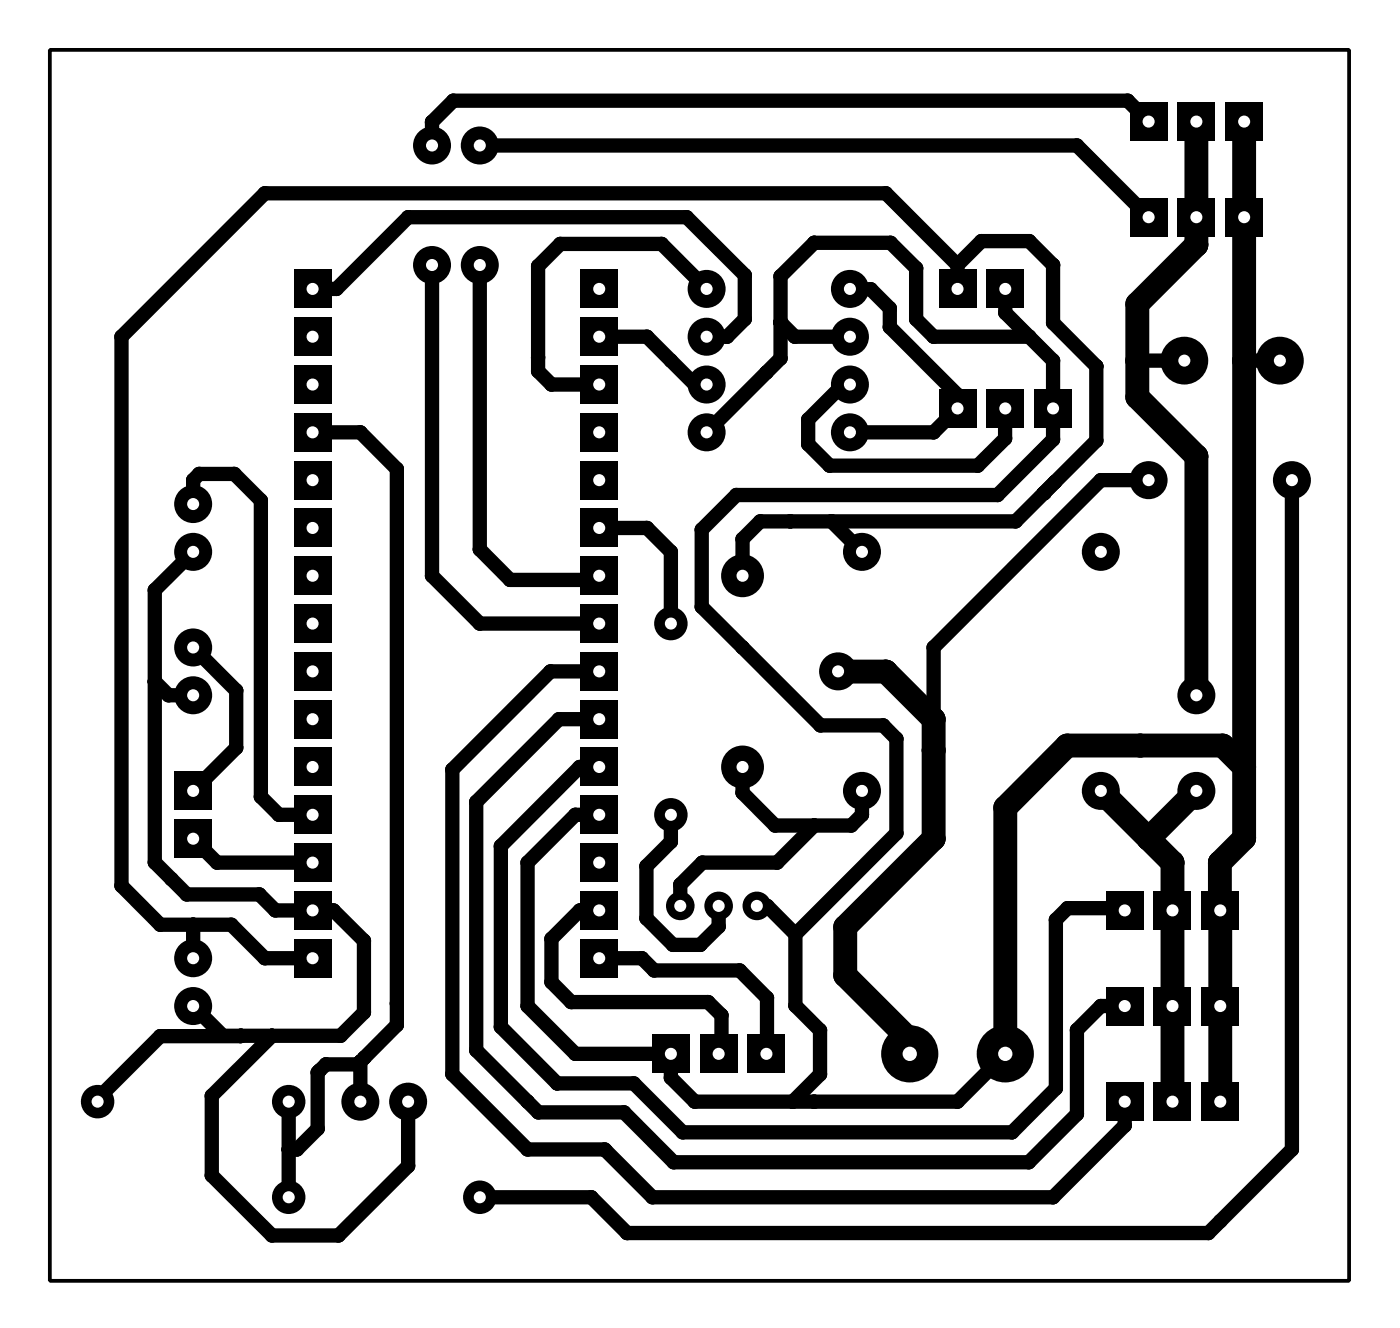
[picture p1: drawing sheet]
<svg xmlns="http://www.w3.org/2000/svg" width="74mm" height="71mm" viewBox="0 0 74 71" stroke-linecap="round" stroke-linejoin="round" font-family="sans-serif">
<g fill="#000">
<circle cx="6.5" cy="17.9" r=".38"/>
<circle cx="14.1" cy="10.3" r=".38"/>
<circle cx="17.9" cy="15.3" r=".38"/>
<circle cx="21.7" cy="11.5" r=".38"/>
<circle cx="23" cy="6.5" r=".38"/>
<circle cx="24.1" cy="5.3" r=".38"/>
<circle cx="28.6" cy="14.1" r=".38"/>
<circle cx="28.6" cy="19" r=".38"/>
<circle cx="28.6" cy="19.7" r=".38"/>
<circle cx="29.8" cy="13" r=".38"/>
<circle cx="34.4" cy="17.9" r=".38"/>
<circle cx="35.2" cy="13" r=".38"/>
<circle cx="35.7" cy="19.2" r=".38"/>
<circle cx="36.5" cy="11.5" r=".38"/>
<circle cx="38.7" cy="17.9" r=".38"/>
<circle cx="39.6" cy="16.9" r=".38"/>
<circle cx="39.6" cy="14.6" r=".38"/>
<circle cx="40.7" cy="19.8" r=".38"/>
<circle cx="41.5" cy="19" r=".38"/>
<circle cx="41.5" cy="17.1" r=".38"/>
<circle cx="41.5" cy="14.7" r=".38"/>
<circle cx="42.3" cy="17.9" r=".38"/>
<circle cx="43.3" cy="12.9" r=".38"/>
<circle cx="45.2" cy="15.4" r=".38"/>
<circle cx="46.3" cy="15.4" r=".38"/>
<circle cx="47.1" cy="10.3" r=".38"/>
<circle cx="47.3" cy="16.4" r=".38"/>
<circle cx="47.3" cy="17.4" r=".38"/>
<circle cx="47.3" cy="12.9" r=".38"/>
<circle cx="48.7" cy="14.2" r=".38"/>
<circle cx="48.7" cy="17" r=".38"/>
<circle cx="49.6" cy="17.9" r=".38"/>
<circle cx="50.9" cy="14.1" r=".38"/>
<circle cx="52.2" cy="12.8" r=".38"/>
<circle cx="53.4" cy="16.6" r=".38"/>
<circle cx="54.7" cy="12.8" r=".38"/>
<circle cx="54.7" cy="17.9" r=".38"/>
<circle cx="56" cy="14.1" r=".38"/>
<circle cx="56" cy="17.1" r=".38"/>
<circle cx="56" cy="19.2" r=".38"/>
<circle cx="57.3" cy="7.7" r=".38"/>
<circle cx="58.3" cy="19.5" r=".38"/>
<circle cx="60" cy="5.3" r=".38"/>
<circle cx="60.5" cy="16.2" r=".63"/>
<circle cx="60.5" cy="19.2" r=".63"/>
<circle cx="60.5" cy="19.2" r=".38"/>
<circle cx="63.6" cy="13" r=".63"/>
<circle cx="66.1" cy="19.2" r=".63"/>
<circle cx="66.1" cy="19.2" r=".38"/>
<circle cx="8.2" cy="36.2" r=".38"/>
<circle cx="8.2" cy="31.3" r=".38"/>
<circle cx="9" cy="36.9" r=".38"/>
<circle cx="10.3" cy="25.5" r=".38"/>
<circle cx="10.6" cy="25.2" r=".38"/>
<circle cx="12.5" cy="25.2" r=".38"/>
<circle cx="12.6" cy="39.7" r=".38"/>
<circle cx="12.6" cy="36.7" r=".38"/>
<circle cx="13.9" cy="26.6" r=".38"/>
<circle cx="19.2" cy="23" r=".38"/>
<circle cx="21.1" cy="24.9" r=".38"/>
<circle cx="23" cy="30.6" r=".38"/>
<circle cx="25.5" cy="33.1" r=".38"/>
<circle cx="25.5" cy="29.2" r=".38"/>
<circle cx="27.1" cy="30.8" r=".38"/>
<circle cx="29.3" cy="35.7" r=".38"/>
<circle cx="29.3" cy="20.4" r=".38"/>
<circle cx="29.7" cy="38.2" r=".38"/>
<circle cx="31.6" cy="30.8" r=".38"/>
<circle cx="34.4" cy="28" r=".38"/>
<circle cx="35.7" cy="29.3" r=".38"/>
<circle cx="36.9" cy="20.4" r=".38"/>
<circle cx="37.3" cy="28.1" r=".38"/>
<circle cx="37.3" cy="32.2" r=".38"/>
<circle cx="39.1" cy="26.3" r=".38"/>
<circle cx="39.5" cy="28.6" r=".38"/>
<circle cx="39.5" cy="34.4" r=".38"/>
<circle cx="40.4" cy="27.7" r=".38"/>
<circle cx="42" cy="27.7" r=".38"/>
<circle cx="43" cy="23.6" r=".38"/>
<circle cx="43" cy="22.3" r=".38"/>
<circle cx="43.6" cy="38.5" r=".38"/>
<circle cx="44.1" cy="24.7" r=".38"/>
<circle cx="44.2" cy="27.7" r=".38"/>
<circle cx="44.6" cy="35.7" r=".63"/>
<circle cx="44.8" cy="20.4" r=".38"/>
<circle cx="47" cy="38.5" r=".38"/>
<circle cx="47.1" cy="35.7" r=".63"/>
<circle cx="47.7" cy="39.2" r=".38"/>
<circle cx="49.6" cy="38.2" r=".63"/>
<circle cx="49.6" cy="39.9" r=".63"/>
<circle cx="49.6" cy="23" r=".38"/>
<circle cx="49.6" cy="34.4" r=".38"/>
<circle cx="49.6" cy="38.2" r=".38"/>
<circle cx="50.9" cy="21" r=".38"/>
<circle cx="52" cy="24.7" r=".38"/>
<circle cx="53" cy="26.3" r=".38"/>
<circle cx="53.4" cy="23.3" r=".38"/>
<circle cx="53.4" cy="21.7" r=".38"/>
<circle cx="54" cy="27.7" r=".38"/>
<circle cx="55.5" cy="26.2" r=".38"/>
<circle cx="56" cy="23.3" r=".38"/>
<circle cx="56.1" cy="25.6" r=".38"/>
<circle cx="56.7" cy="39.6" r=".63"/>
<circle cx="58.3" cy="23.4" r=".38"/>
<circle cx="58.5" cy="25.5" r=".38"/>
<circle cx="60.5" cy="21.1" r=".63"/>
<circle cx="60.6" cy="39.6" r=".63"/>
<circle cx="63.6" cy="24.2" r=".63"/>
<circle cx="65" cy="39.6" r=".63"/>
<circle cx="5.2" cy="58.4" r=".38"/>
<circle cx="6.5" cy="47.1" r=".38"/>
<circle cx="8.2" cy="45.8" r=".38"/>
<circle cx="8.5" cy="55" r=".38"/>
<circle cx="8.5" cy="49.1" r=".38"/>
<circle cx="9.1" cy="46.7" r=".38"/>
<circle cx="9.9" cy="47.5" r=".38"/>
<circle cx="10.3" cy="49.1" r=".38"/>
<circle cx="11.3" cy="58.2" r=".38"/>
<circle cx="11.5" cy="45.8" r=".38"/>
<circle cx="11.8" cy="55" r=".38"/>
<circle cx="12.3" cy="49.1" r=".38"/>
<circle cx="12.8" cy="55" r=".38"/>
<circle cx="13.8" cy="47.5" r=".38"/>
<circle cx="13.9" cy="42.3" r=".38"/>
<circle cx="14.1" cy="50.9" r=".38"/>
<circle cx="14.5" cy="55" r=".38"/>
<circle cx="14.6" cy="48.4" r=".38"/>
<circle cx="14.8" cy="43.3" r=".38"/>
<circle cx="16.9" cy="60" r=".38"/>
<circle cx="16.9" cy="57" r=".38"/>
<circle cx="17" cy="56.9" r=".38"/>
<circle cx="17.3" cy="56.5" r=".38"/>
<circle cx="17.7" cy="48.4" r=".38"/>
<circle cx="18.1" cy="55" r=".38"/>
<circle cx="19" cy="56.5" r=".38"/>
<circle cx="19.2" cy="56.4" r=".38"/>
<circle cx="19.3" cy="53.8" r=".38"/>
<circle cx="19.3" cy="50" r=".38"/>
<circle cx="19.4" cy="56.2" r=".38"/>
<circle cx="21.1" cy="54.5" r=".38"/>
<circle cx="21.1" cy="53.3" r=".38"/>
<circle cx="24" cy="57.1" r=".38"/>
<circle cx="24" cy="40.9" r=".38"/>
<circle cx="25.3" cy="42.6" r=".38"/>
<circle cx="25.3" cy="55.8" r=".38"/>
<circle cx="26.6" cy="54.6" r=".38"/>
<circle cx="26.6" cy="44.9" r=".38"/>
<circle cx="28" cy="45.8" r=".38"/>
<circle cx="28" cy="58.5" r=".38"/>
<circle cx="28" cy="53.4" r=".38"/>
<circle cx="28.6" cy="59.1" r=".38"/>
<circle cx="29.3" cy="52.2" r=".38"/>
<circle cx="29.3" cy="49.9" r=".38"/>
<circle cx="29.6" cy="57.6" r=".38"/>
<circle cx="30.4" cy="53.2" r=".38"/>
<circle cx="30.6" cy="43.3" r=".38"/>
<circle cx="30.6" cy="56" r=".38"/>
<circle cx="30.8" cy="40.7" r=".38"/>
<circle cx="30.8" cy="48.4" r=".38"/>
<circle cx="33.2" cy="59.1" r=".38"/>
<circle cx="33.7" cy="57.6" r=".38"/>
<circle cx="34.1" cy="50.9" r=".38"/>
<circle cx="34.4" cy="46" r=".38"/>
<circle cx="34.4" cy="48.8" r=".38"/>
<circle cx="34.8" cy="51.6" r=".38"/>
<circle cx="35.7" cy="57.3" r=".38"/>
<circle cx="35.7" cy="44.7" r=".38"/>
<circle cx="35.8" cy="50.2" r=".38"/>
<circle cx="36.2" cy="47" r=".38"/>
<circle cx="36.9" cy="58.5" r=".38"/>
<circle cx="37.2" cy="50.2" r=".38"/>
<circle cx="37.3" cy="45.8" r=".38"/>
<circle cx="37.6" cy="53.2" r=".38"/>
<circle cx="38.2" cy="49.2" r=".38"/>
<circle cx="38.4" cy="53.9" r=".38"/>
<circle cx="38.4" cy="55.8" r=".38"/>
<circle cx="39.3" cy="51.6" r=".38"/>
<circle cx="39.5" cy="42.1" r=".38"/>
<circle cx="40.8" cy="53" r=".38"/>
<circle cx="40.8" cy="55.9" r=".38"/>
<circle cx="40.8" cy="48.1" r=".38"/>
<circle cx="41.2" cy="43.9" r=".38"/>
<circle cx="41.3" cy="45.8" r=".38"/>
<circle cx="42.1" cy="58.5" r=".38"/>
<circle cx="42.3" cy="53.4" r=".38"/>
<circle cx="42.3" cy="49.6" r=".38"/>
<circle cx="43.3" cy="58.5" r=".38"/>
<circle cx="43.3" cy="43.9" r=".38"/>
<circle cx="43.6" cy="54.7" r=".38"/>
<circle cx="43.6" cy="57.1" r=".38"/>
<circle cx="44.9" cy="51.8" r=".63"/>
<circle cx="44.9" cy="49.3" r=".63"/>
<circle cx="45.3" cy="43.9" r=".38"/>
<circle cx="45.8" cy="43.3" r=".38"/>
<circle cx="47.7" cy="44.3" r=".38"/>
<circle cx="48.4" cy="55.3" r=".63"/>
<circle cx="49.6" cy="44.6" r=".63"/>
<circle cx="50.9" cy="58.5" r=".38"/>
<circle cx="53.4" cy="42.9" r=".63"/>
<circle cx="56.1" cy="48.9" r=".38"/>
<circle cx="56.1" cy="57.8" r=".38"/>
<circle cx="56.8" cy="48.2" r=".38"/>
<circle cx="57.3" cy="59.2" r=".38"/>
<circle cx="57.3" cy="54.7" r=".38"/>
<circle cx="58.5" cy="53.4" r=".38"/>
<circle cx="59.7" cy="48.2" r=".38"/>
<circle cx="59.8" cy="59.8" r=".38"/>
<circle cx="61.1" cy="44.6" r=".63"/>
<circle cx="62.3" cy="45.8" r=".63"/>
<circle cx="64.9" cy="48.4" r=".63"/>
<circle cx="64.9" cy="45.8" r=".63"/>
<circle cx="66.1" cy="40.8" r=".63"/>
<circle cx="66.1" cy="44.5" r=".63"/>
<circle cx="11.3" cy="62.4" r=".38"/>
<circle cx="14.5" cy="65.6" r=".38"/>
<circle cx="15.3" cy="61.1" r=".38"/>
<circle cx="15.8" cy="61.1" r=".38"/>
<circle cx="18" cy="65.6" r=".38"/>
<circle cx="21.7" cy="61.9" r=".38"/>
<circle cx="28" cy="61.1" r=".38"/>
<circle cx="31.4" cy="63.6" r=".38"/>
<circle cx="32.1" cy="61.1" r=".38"/>
<circle cx="32.2" cy="61.1" r=".38"/>
<circle cx="33.3" cy="65.5" r=".38"/>
<circle cx="34.7" cy="63.6" r=".38"/>
<circle cx="35.8" cy="61.7" r=".38"/>
<circle cx="36.3" cy="60.2" r=".38"/>
<circle cx="53.8" cy="60.2" r=".38"/>
<circle cx="54.7" cy="61.7" r=".38"/>
<circle cx="56" cy="63.6" r=".38"/>
<circle cx="64.2" cy="65.5" r=".38"/>
<circle cx="64.9" cy="64.9" r=".38"/>
<circle cx="68.7" cy="61.1" r=".38"/>
</g>
<g fill="none" stroke="#000" stroke-width=".76">
<path d="M16.6 15.3h1.3l3.8-3.8h14.8l3.1 3.1v2.3l-.9 1h-1.1M23 14.1v16.5l2.5 2.5h6.4M25.5 14.1v15.1l1.6 1.6h4.5l.3-.2M25.5 7.7h31.8l3.8 3.8M31.9 17.9h2.5l2.5 2.5h.7M37.6 15.3l-2.4-2.3h-5.4l-1.2 1.1v5.6l.7 .7h2.6M41.5 17.1l.8 .8h2.9M45.2 15.3l1.1 .1 1 1v1l3.6 3.6v.7l-1.3 1.3h-4.4M50.9 14.1l-3.8-3.8h-33l-7.6 7.6v29.2l2 2h3.8l1.8 1.8h2.5M50.9 14.1l1.3-1.3h2.5l1.3 1.3v3l2.3 2.4v3.9l-4.3 4.3h-13.6l-.9 .9v2M50.9 14.1v1.2M53.4 15.3v1.3l2.6 2.6v4.1l-3 3h-13.9l-1.8 1.8v4.1l6.3 6.3h3.4l.7 .7v5.1l-5.4 5.3"/>
<path d="M54.7 17.9h-5.1l-.9-.9v-2.8l-1.4-1.3h-4l-1.8 1.8v4.3l-3.9 4M60.5 19.2h2.5M61.1 6.5l-1.1-1.2h-35.9l-1.1 1.2v1.2M66.1 19.2h1.9M8.2 36.2l.8 .7h1.3M10.3 26.8v-1.3l.3-.3h1.9l1.4 1.4v15.7l.9 1h1.8M10.3 34.4l2.3 2.3v3l-2.3 2.3M10.3 29.3l-2.1 2v14.5l1.7 1.7h3.9l.8 .9h3.1l1.6 1.6v3.8l-1.2 1.2h-6.3l-1.5-1.6M16.6 23h2.6l1.9 1.9v29.6l-2.1 2h-1.7l-.4 .5v3l-1.1 1.1h-.5M31.9 28h2.5l1.3 1.3v3.8M31.9 38.2h-2.2l-4.4 4.4v13.2l3.3 3.3h4.6l2.6 2.6h18.9l2.6-2.5v-4.5l1.2-1.3h1.3M31.9 35.7h-2.6l-5.3 5.2v16.2l4 4h4.1l2.6 2.5h21.3l3.8-3.8v-1.3"/>
<path d="M44.2 27.7l1.6 1.6M45.2 20.4h-.4l-1.8 1.9v1.3l1.1 1.1h7.9l1.4-1.4v-1.6M61.1 25.5h-2.6l-8.9 8.9v3.8M68.7 25.5v35.6l-4.5 4.4h-30.9l-1.9-1.9h-5.9M10.3 49.1v1.8M10.3 44.6l1.2 1.2h5.1M12.8 55h-4.3l-3.3 3.4v.1M14.5 55l-3.2 3.2v4.2l3.2 3.2h3.5l3.7-3.7v-3.4M15.3 58.5v5.1M19.2 56.4v2.1M31.9 43.3h-1.3l-2.6 2.5v7.6l2.6 2.6h5.1v1.3l1.2 1.2h14l2.5-2.5M31.9 48.4h-1.1l-1.5 1.5v2.3l1.1 1h7.2l.8 .7v1.9l-.2 .2"/>
<path d="M31.9 50.9h2.2l.7 .7h4.5l1.5 1.4-.1 3M31.9 40.7h-1.1l-4.2 4.2v9.7l3 3h4.1l2.6 2.6h17.5l2.3-2.4v-8.9l.7-.7h2.9l.1 .2M35.7 43.3v1.4l-1.3 1.3v2.8l1.4 1.4h1.4l1-1v-1.1M39.5 40.7v1.4l1.7 1.8h4.1l.5-.6v-1.3M40.2 48.1h.6l1.5 1.5M42.3 49.6v3.8l1.3 1.3v2.4l-1.5 1.4M43.3 43.9l-2 1.9h-4l-1.1 1.2v1.1"/>
</g>
<g fill="#000">
<path d="M15.6 14.3h2v2.1h-2z"/>
<circle cx="41.5" cy="17.1" r=".38"/>
<circle cx="55.5" cy="26.2" r=".38"/>
</g>
<path d="M63.6 6.5v6.5l-3.1 3.1v5l3.1 3.1v12.7M66.1 6.5v38l-1.2 1.3v12.7M44.6 35.7h2.5l2.5 2.5v6.4l-4.7 4.6v2.6l3.5 3.4v.8M58.5 42l3.8 3.8v12.7M63.6 42l-2.5 2.6M66.1 40.7l-1.1-1.1h-8.3l-3.3 3.3v13.1" fill="none" stroke="#000" stroke-width="1.3"/>
<circle cx="16.6" cy="15.3" r=".32" fill="#fff"/>
<path d="M15.6 16.9h2v2h-2z" fill="#000"/>
<circle cx="16.6" cy="17.9" r=".32" fill="#fff"/>
<path d="M15.6 19.4h2v2h-2z" fill="#000"/>
<circle cx="16.6" cy="20.4" r=".32" fill="#fff"/>
<path d="M15.6 22h2v2h-2z" fill="#000"/>
<circle cx="16.6" cy="23" r=".32" fill="#fff"/>
<path d="M15.6 24.5h2v2h-2z" fill="#000"/>
<circle cx="16.6" cy="25.5" r=".32" fill="#fff"/>
<path d="M15.6 27h2v2.1h-2z" fill="#000"/>
<circle cx="16.6" cy="28" r=".32" fill="#fff"/>
<path d="M15.6 29.6h2v2h-2z" fill="#000"/>
<circle cx="16.6" cy="30.6" r=".32" fill="#fff"/>
<path d="M15.6 32.1h2v2h-2z" fill="#000"/>
<circle cx="16.6" cy="33.1" r=".32" fill="#fff"/>
<path d="M15.6 34.7h2v2h-2z" fill="#000"/>
<circle cx="16.6" cy="35.7" r=".32" fill="#fff"/>
<path d="M15.6 37.2h2v2h-2z" fill="#000"/>
<circle cx="16.6" cy="38.2" r=".32" fill="#fff"/>
<path d="M15.6 39.7h2v2.1h-2z" fill="#000"/>
<circle cx="16.6" cy="40.7" r=".32" fill="#fff"/>
<path d="M15.6 42.3h2v2h-2z" fill="#000"/>
<circle cx="16.6" cy="43.3" r=".32" fill="#fff"/>
<path d="M15.6 44.8h2v2h-2z" fill="#000"/>
<circle cx="16.6" cy="45.8" r=".32" fill="#fff"/>
<path d="M15.6 47.4h2v2h-2z" fill="#000"/>
<circle cx="16.6" cy="48.4" r=".32" fill="#fff"/>
<path d="M15.6 49.9h2v2h-2z" fill="#000"/>
<circle cx="16.6" cy="50.9" r=".32" fill="#fff"/>
<path d="M30.8 14.3h2.1v2.1h-2.1z" fill="#000"/>
<circle cx="31.9" cy="15.3" r=".32" fill="#fff"/>
<path d="M30.8 16.9h2.1v2h-2.1z" fill="#000"/>
<circle cx="31.9" cy="17.9" r=".32" fill="#fff"/>
<path d="M30.8 19.4h2.1v2h-2.1z" fill="#000"/>
<circle cx="31.9" cy="20.4" r=".32" fill="#fff"/>
<path d="M30.8 22h2.1v2h-2.1z" fill="#000"/>
<circle cx="31.9" cy="23" r=".32" fill="#fff"/>
<path d="M30.8 24.5h2.1v2h-2.1z" fill="#000"/>
<circle cx="31.9" cy="25.5" r=".32" fill="#fff"/>
<path d="M30.8 27h2.1v2.1h-2.1z" fill="#000"/>
<circle cx="31.9" cy="28" r=".32" fill="#fff"/>
<path d="M30.8 29.6h2.1v2h-2.1z" fill="#000"/>
<circle cx="31.9" cy="30.6" r=".32" fill="#fff"/>
<path d="M30.8 32.1h2.1v2h-2.1z" fill="#000"/>
<circle cx="31.9" cy="33.1" r=".32" fill="#fff"/>
<path d="M30.8 34.7h2.1v2h-2.1z" fill="#000"/>
<circle cx="31.9" cy="35.7" r=".32" fill="#fff"/>
<path d="M30.8 37.2h2.1v2h-2.1z" fill="#000"/>
<circle cx="31.9" cy="38.2" r=".32" fill="#fff"/>
<path d="M30.8 39.7h2.1v2.1h-2.1z" fill="#000"/>
<circle cx="31.9" cy="40.7" r=".32" fill="#fff"/>
<path d="M30.8 42.3h2.1v2h-2.1z" fill="#000"/>
<circle cx="31.9" cy="43.3" r=".32" fill="#fff"/>
<path d="M30.8 44.8h2.1v2h-2.1z" fill="#000"/>
<circle cx="31.9" cy="45.8" r=".32" fill="#fff"/>
<path d="M30.8 47.4h2.1v2h-2.1z" fill="#000"/>
<circle cx="31.9" cy="48.4" r=".32" fill="#fff"/>
<path d="M30.8 49.9h2.1v2h-2.1z" fill="#000"/>
<circle cx="31.9" cy="50.9" r=".32" fill="#fff"/>
<circle cx="45.8" cy="29.3" r="1.01" fill="#000"/>
<circle cx="45.8" cy="29.3" r=".32" fill="#fff"/>
<circle cx="58.5" cy="29.3" r="1.01" fill="#000"/>
<circle cx="58.5" cy="29.3" r=".32" fill="#fff"/>
<circle cx="58.5" cy="42" r="1.01" fill="#000"/>
<circle cx="58.5" cy="42" r=".32" fill="#fff"/>
<circle cx="45.8" cy="42" r="1.01" fill="#000"/>
<circle cx="45.8" cy="42" r=".32" fill="#fff"/>
<circle cx="44.6" cy="35.7" r="1.01" fill="#000"/>
<circle cx="44.6" cy="35.7" r=".32" fill="#fff"/>
<circle cx="37.6" cy="15.4" r="1.01" fill="#000"/>
<circle cx="37.6" cy="15.3" r=".32" fill="#fff"/>
<circle cx="37.6" cy="17.9" r="1.01" fill="#000"/>
<circle cx="37.6" cy="17.9" r=".32" fill="#fff"/>
<circle cx="37.6" cy="20.4" r="1.01" fill="#000"/>
<circle cx="37.6" cy="20.4" r=".32" fill="#fff"/>
<circle cx="37.6" cy="23" r="1.01" fill="#000"/>
<circle cx="37.6" cy="23" r=".32" fill="#fff"/>
<circle cx="45.2" cy="23" r="1.01" fill="#000"/>
<circle cx="45.2" cy="23" r=".32" fill="#fff"/>
<circle cx="45.2" cy="20.4" r="1.01" fill="#000"/>
<circle cx="45.2" cy="20.4" r=".32" fill="#fff"/>
<circle cx="45.2" cy="17.9" r="1.01" fill="#000"/>
<circle cx="45.2" cy="17.9" r=".32" fill="#fff"/>
<circle cx="45.2" cy="15.4" r="1.01" fill="#000"/>
<circle cx="45.2" cy="15.3" r=".32" fill="#fff"/>
<path d="M49.9 14.3h2v2.1h-2z" fill="#000"/>
<circle cx="50.9" cy="15.3" r=".32" fill="#fff"/>
<path d="M52.4 14.3h2.1v2.1h-2.1z" fill="#000"/>
<circle cx="53.4" cy="15.3" r=".32" fill="#fff"/>
<circle cx="36.2" cy="48.1" r=".76" fill="#000"/>
<circle cx="36.2" cy="48.1" r=".32" fill="#fff"/>
<circle cx="38.2" cy="48.1" r=".76" fill="#000"/>
<circle cx="38.2" cy="48.1" r=".32" fill="#fff"/>
<circle cx="40.2" cy="48.1" r=".76" fill="#000"/>
<circle cx="40.2" cy="48.1" r=".32" fill="#fff"/>
<circle cx="39.5" cy="40.8" r="1.14" fill="#000"/>
<circle cx="39.5" cy="40.7" r=".32" fill="#fff"/>
<circle cx="39.5" cy="30.6" r="1.14" fill="#000"/>
<circle cx="39.5" cy="30.6" r=".32" fill="#fff"/>
<circle cx="35.7" cy="33.1" r=".89" fill="#000"/>
<circle cx="35.7" cy="33.1" r=".32" fill="#fff"/>
<circle cx="35.7" cy="43.3" r=".89" fill="#000"/>
<circle cx="35.7" cy="43.3" r=".32" fill="#fff"/>
<path d="M49.9 20.7h2v2h-2z" fill="#000"/>
<circle cx="50.9" cy="21.7" r=".32" fill="#fff"/>
<path d="M52.4 20.7h2.1v2h-2.1z" fill="#000"/>
<circle cx="53.4" cy="21.7" r=".32" fill="#fff"/>
<path d="M55 20.7h2v2h-2z" fill="#000"/>
<circle cx="56" cy="21.7" r=".32" fill="#fff"/>
<circle cx="48.4" cy="56" r="1.52" fill="#000"/>
<circle cx="48.4" cy="56" r=".38" fill="#fff"/>
<circle cx="53.4" cy="56" r="1.52" fill="#000"/>
<circle cx="53.4" cy="56" r=".38" fill="#fff"/>
<circle cx="10.3" cy="50.9" r="1.01" fill="#000"/>
<circle cx="10.3" cy="50.9" r=".32" fill="#fff"/>
<circle cx="10.3" cy="53.5" r="1.01" fill="#000"/>
<circle cx="10.3" cy="53.4" r=".32" fill="#fff"/>
<circle cx="10.3" cy="34.4" r="1.01" fill="#000"/>
<circle cx="10.3" cy="34.4" r=".32" fill="#fff"/>
<circle cx="10.3" cy="36.9" r="1.01" fill="#000"/>
<circle cx="10.3" cy="36.9" r=".32" fill="#fff"/>
<circle cx="10.3" cy="26.8" r="1.01" fill="#000"/>
<circle cx="10.3" cy="26.8" r=".32" fill="#fff"/>
<circle cx="10.3" cy="29.3" r="1.01" fill="#000"/>
<circle cx="10.3" cy="29.3" r=".32" fill="#fff"/>
<path d="M9.3 41h2v2h-2z" fill="#000"/>
<circle cx="10.3" cy="42" r=".32" fill="#fff"/>
<path d="M9.3 43.5h2v2.1h-2z" fill="#000"/>
<circle cx="10.3" cy="44.6" r=".32" fill="#fff"/>
<path d="M34.7 55h2v2h-2z" fill="#000"/>
<circle cx="35.7" cy="56" r=".32" fill="#fff"/>
<path d="M37.2 55h2v2h-2z" fill="#000"/>
<circle cx="38.2" cy="56" r=".32" fill="#fff"/>
<path d="M39.7 55h2.1v2h-2.1z" fill="#000"/>
<circle cx="40.7" cy="56" r=".32" fill="#fff"/>
<circle cx="15.3" cy="63.6" r=".89" fill="#000"/>
<circle cx="15.3" cy="63.6" r=".32" fill="#fff"/>
<circle cx="25.5" cy="63.6" r=".89" fill="#000"/>
<circle cx="25.5" cy="63.6" r=".32" fill="#fff"/>
<circle cx="5.2" cy="58.5" r=".89" fill="#000"/>
<circle cx="5.2" cy="58.5" r=".32" fill="#fff"/>
<circle cx="15.3" cy="58.5" r=".89" fill="#000"/>
<circle cx="15.3" cy="58.5" r=".32" fill="#fff"/>
<path d="M65.1 5.4h2.1v2.1h-2.1z" fill="#000"/>
<circle cx="66.1" cy="6.5" r=".32" fill="#fff"/>
<path d="M62.6 5.4h2v2.1h-2z" fill="#000"/>
<circle cx="63.6" cy="6.5" r=".32" fill="#fff"/>
<path d="M60.1 5.4h2v2.1h-2z" fill="#000"/>
<circle cx="61.1" cy="6.5" r=".32" fill="#fff"/>
<path d="M63.9 57.5h2v2h-2z" fill="#000"/>
<circle cx="64.9" cy="58.5" r=".32" fill="#fff"/>
<path d="M61.3 57.5h2v2h-2z" fill="#000"/>
<circle cx="62.3" cy="58.5" r=".32" fill="#fff"/>
<path d="M58.8 57.5h2v2h-2z" fill="#000"/>
<circle cx="59.8" cy="58.5" r=".32" fill="#fff"/>
<path d="M65.1 10.5h2.1v2h-2.1z" fill="#000"/>
<circle cx="66.1" cy="11.5" r=".32" fill="#fff"/>
<path d="M62.6 10.5h2v2h-2z" fill="#000"/>
<circle cx="63.6" cy="11.5" r=".32" fill="#fff"/>
<path d="M60.1 10.5h2v2h-2z" fill="#000"/>
<circle cx="61.1" cy="11.5" r=".32" fill="#fff"/>
<path d="M63.9 47.4h2v2h-2z" fill="#000"/>
<circle cx="64.9" cy="48.4" r=".32" fill="#fff"/>
<path d="M61.3 47.4h2v2h-2z" fill="#000"/>
<circle cx="62.3" cy="48.4" r=".32" fill="#fff"/>
<path d="M58.8 47.4h2v2h-2z" fill="#000"/>
<circle cx="59.8" cy="48.4" r=".32" fill="#fff"/>
<path d="M63.9 52.4h2v2.1h-2z" fill="#000"/>
<circle cx="64.9" cy="53.4" r=".32" fill="#fff"/>
<path d="M61.3 52.4h2v2.1h-2z" fill="#000"/>
<circle cx="62.3" cy="53.4" r=".32" fill="#fff"/>
<path d="M58.8 52.4h2v2.1h-2z" fill="#000"/>
<circle cx="59.8" cy="53.4" r=".32" fill="#fff"/>
<circle cx="25.5" cy="14.1" r="1.01" fill="#000"/>
<circle cx="25.5" cy="14.1" r=".32" fill="#fff"/>
<circle cx="23" cy="14.1" r="1.01" fill="#000"/>
<circle cx="23" cy="14.1" r=".32" fill="#fff"/>
<circle cx="23" cy="7.7" r="1.01" fill="#000"/>
<circle cx="23" cy="7.7" r=".32" fill="#fff"/>
<circle cx="25.5" cy="7.7" r="1.01" fill="#000"/>
<circle cx="25.5" cy="7.7" r=".32" fill="#fff"/>
<circle cx="63.6" cy="42" r="1.01" fill="#000"/>
<circle cx="63.6" cy="42" r=".32" fill="#fff"/>
<circle cx="63.6" cy="36.9" r="1.01" fill="#000"/>
<circle cx="63.6" cy="36.9" r=".32" fill="#fff"/>
<circle cx="19.2" cy="58.5" r="1.01" fill="#000"/>
<circle cx="19.2" cy="58.5" r=".32" fill="#fff"/>
<circle cx="21.7" cy="58.5" r="1.01" fill="#000"/>
<circle cx="21.7" cy="58.5" r=".32" fill="#fff"/>
<circle cx="61.1" cy="25.5" r="1.01" fill="#000"/>
<circle cx="61.1" cy="25.5" r=".32" fill="#fff"/>
<circle cx="68.7" cy="25.5" r="1.01" fill="#000"/>
<circle cx="68.7" cy="25.5" r=".32" fill="#fff"/>
<circle cx="63" cy="19.2" r="1.27" fill="#000"/>
<circle cx="63" cy="19.2" r=".32" fill="#fff"/>
<circle cx="68" cy="19.2" r="1.27" fill="#000"/>
<circle cx="68" cy="19.2" r=".32" fill="#fff"/>
<path d="M2.6 2.6h69.1v65.4h-69.1z" fill="none" stroke="#000" stroke-width=".2"/>
</svg>
